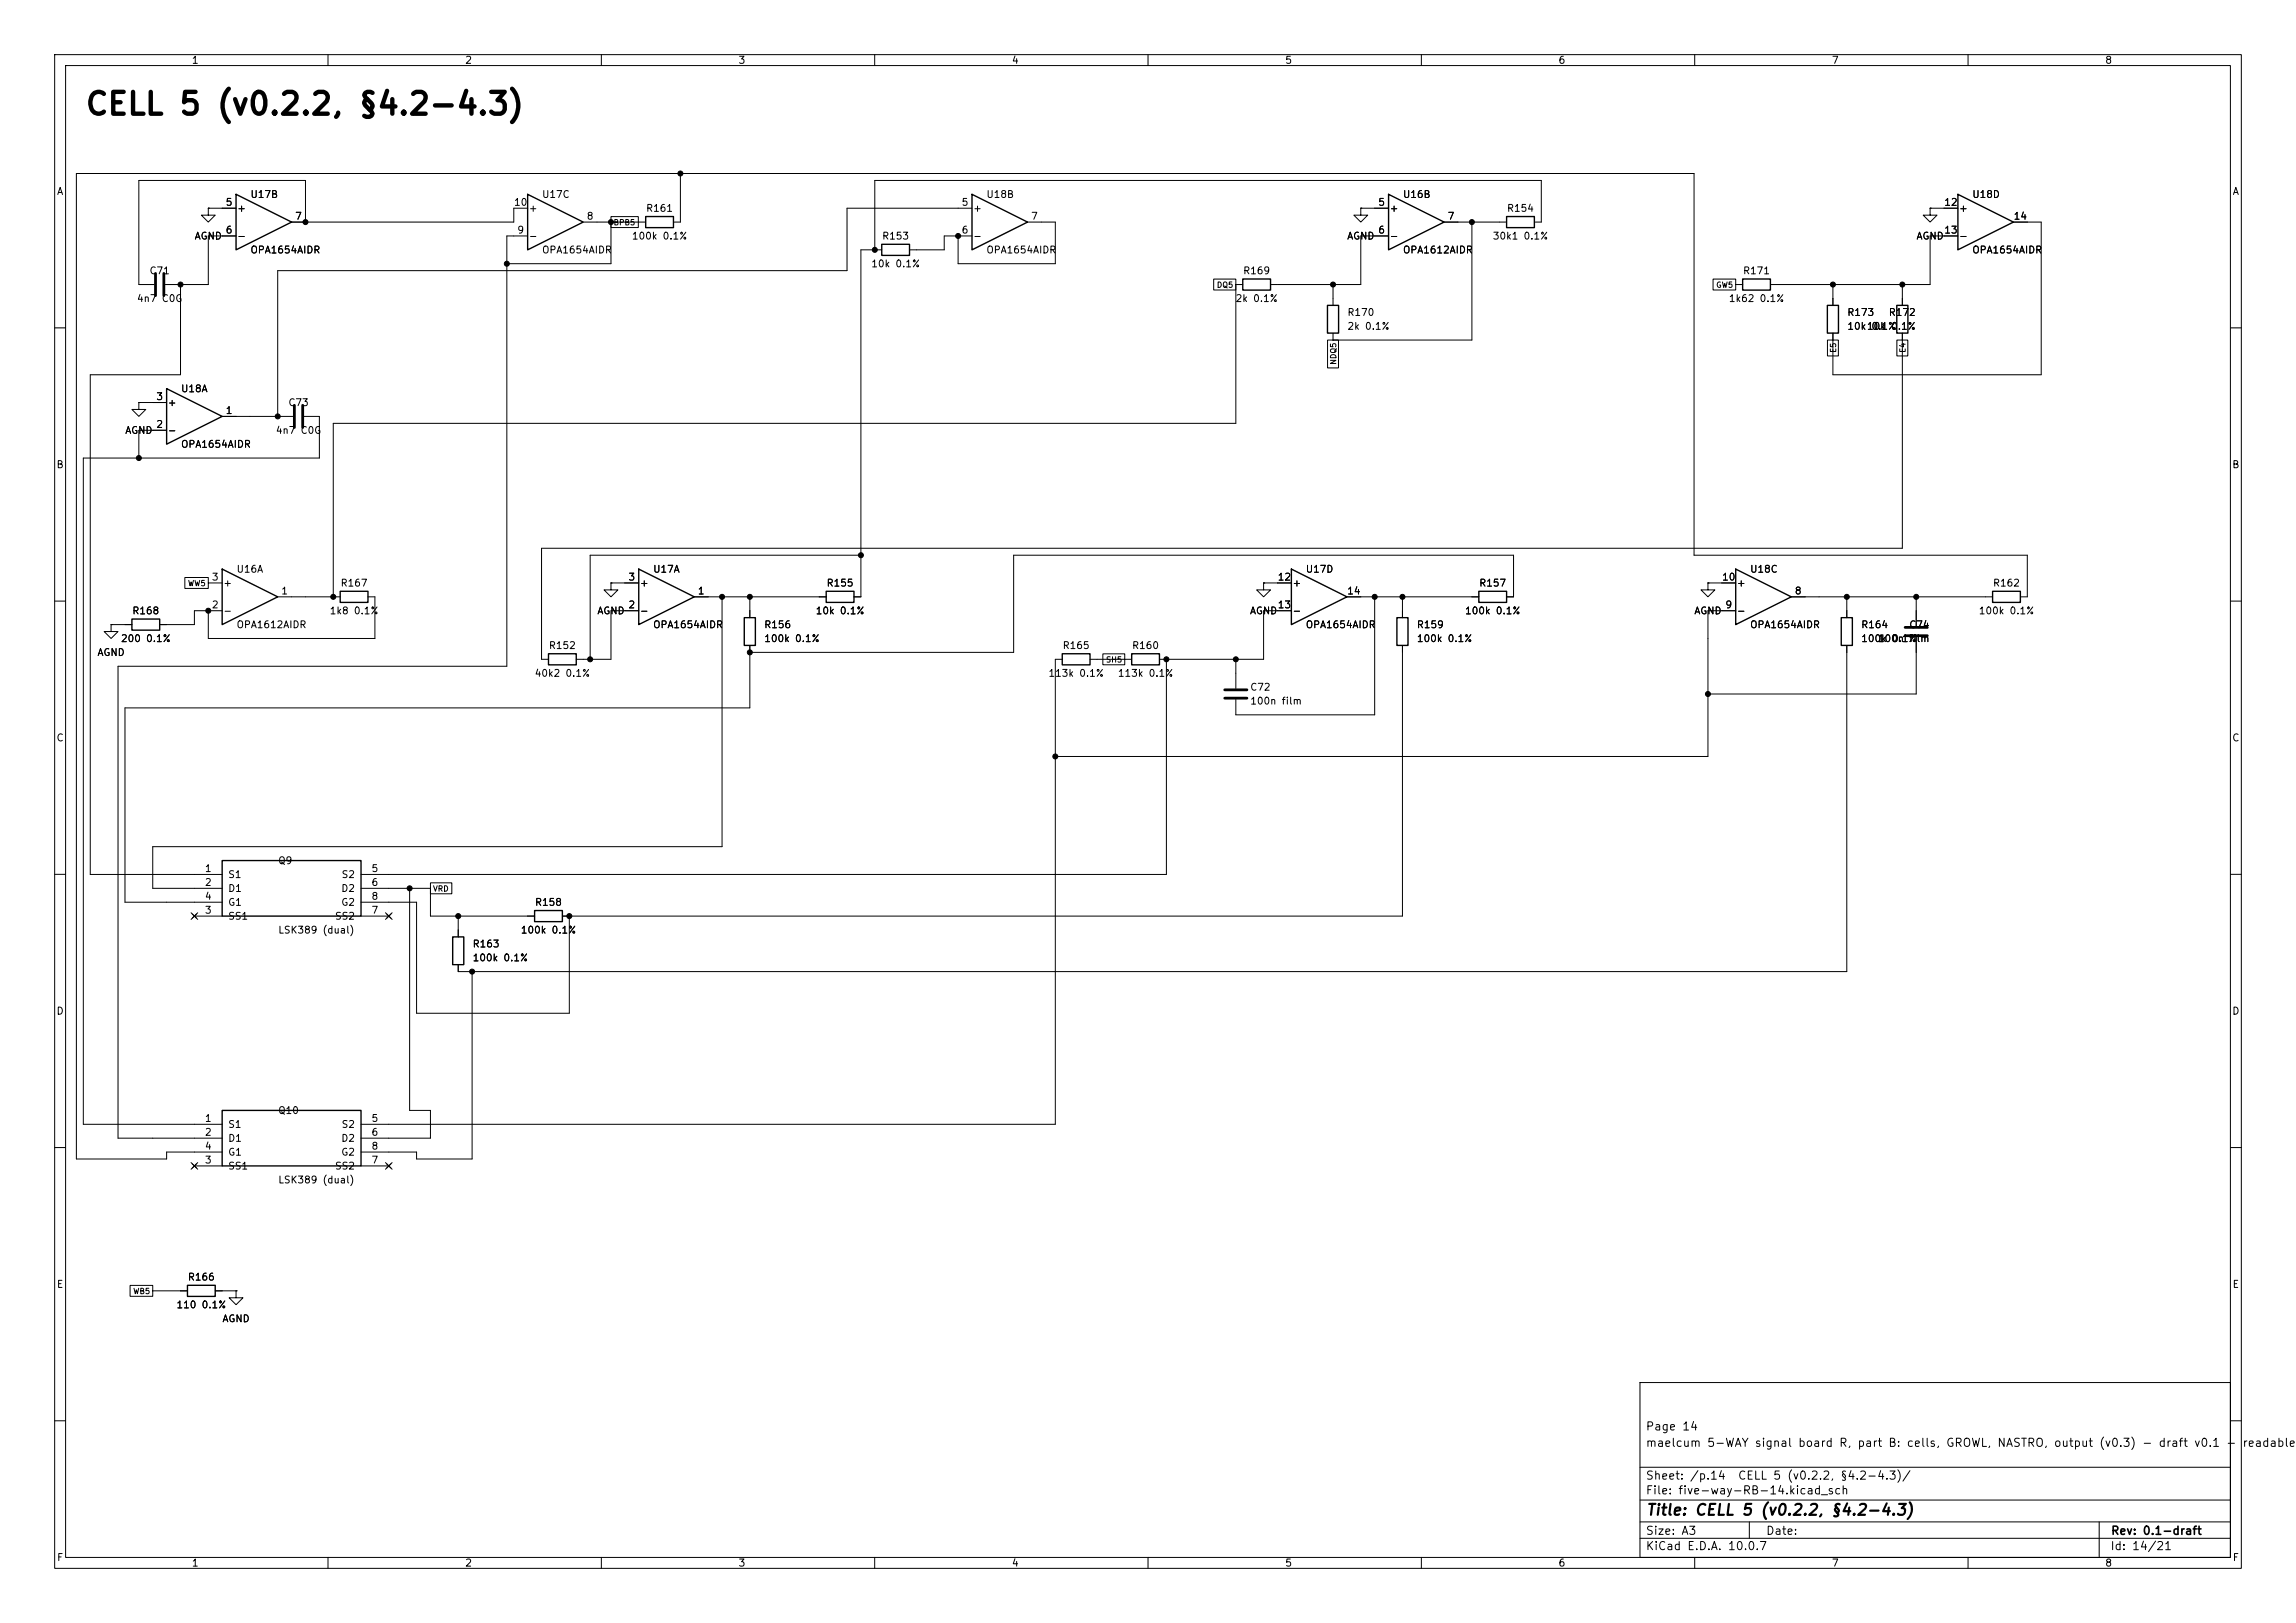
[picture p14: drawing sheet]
<svg xmlns="http://www.w3.org/2000/svg" width="420mm" height="297mm" viewBox="0 0 420 297" stroke-linecap="round" stroke-linejoin="round" font-family="sans-serif">
<defs><g id="words">
<text font-size="4" x="15.4" y="22">CELL 5 (v0.2.2, §4.2-4.3)</text>
<text font-size="2" x="301" y="277.8">Title: CELL 5 (v0.2.2, §4.2-4.3)</text>
<g font-size="1.5">
<text x="300.9" y="262.1">Page 14</text>
<text x="300.9" y="265.1">maelcum 5-WAY signal board R, part B: cells, GROWL, NASTRO, output (v0.3) - draft v0.1 -</text>
<text x="410.1" y="265.1">readable s</text>
<text x="300.9" y="273.8">File: five-way-RB-14.kicad_sch</text>
<text x="300.9" y="271.1">Sheet: /p.14</text>
<text x="317.8" y="271.1">CELL 5 (v0.2.2, §4.2-4.3)/</text>
<text x="300.9" y="281.2">Size: A3</text>
<text x="322.9" y="281.2">Date:</text>
<text x="386" y="281.2">Rev: 0.1-draft</text>
<text x="300.9" y="284">KiCad E.D.A. 10.0.7</text>
<text x="385.9" y="284">Id: 14/21</text>
</g>
<g font-size="1.3">
<text x="35" y="12">1</text>
<text x="85" y="12">2</text>
<text x="135" y="12">3</text>
<text x="185" y="12">4</text>
<text x="235" y="12">5</text>
<text x="285" y="12">6</text>
<text x="335" y="12">7</text>
<text x="385" y="12">8</text>
<text x="10.3" y="36">A</text>
<text x="408.3" y="36">A</text>
<text x="41.2" y="38">5</text>
<text x="43.3" y="39.1">+</text>
<text x="45.7" y="36.5">U17B</text>
<text x="53.9" y="40.5">7</text>
<text x="93.9" y="38">10</text>
<text x="96.6" y="39.1">+</text>
<text x="99" y="36.5">U17C</text>
<text x="107.2" y="40.5">8</text>
<text x="118.1" y="39.1">R161</text>
<text x="175.8" y="38">5</text>
<text x="177.9" y="39.1">+</text>
<text x="180.3" y="36.5">U18B</text>
<text x="188.5" y="40.5">7</text>
<text x="252" y="38">5</text>
<text x="254.1" y="39.1">+</text>
<text x="256.5" y="36.5">U16B</text>
<text x="264.7" y="40.5">7</text>
<text x="275.6" y="39.1">R154</text>
<text x="355.5" y="38">12</text>
<text x="358.2" y="39.1">+</text>
<text x="360.7" y="36.5">U18D</text>
<text x="368.2" y="40.5">14</text>
<text x="35.5" y="44.1">AGND</text>
<text x="41.2" y="43">6</text>
<text x="43.3" y="44.1">-</text>
<text x="45.7" y="46.7">OPA1654AIDR</text>
<text x="94.5" y="43">9</text>
<text x="96.6" y="44.1">-</text>
<text x="99" y="46.7">OPA1654AIDR</text>
<text x="115.5" y="44.1">100k 0.1%</text>
<text x="161.3" y="44.1">R153</text>
<text x="175.8" y="43">6</text>
<text x="177.9" y="44.1">-</text>
<text x="180.3" y="46.7">OPA1654AIDR</text>
<text x="246.3" y="44.1">AGND</text>
<text x="252" y="43">6</text>
<text x="254.1" y="44.1">-</text>
<text x="256.5" y="46.7">OPA1612AIDR</text>
<text x="273" y="44.1">30k1 0.1%</text>
<text x="350.5" y="44.1">AGND</text>
<text x="355.5" y="43">13</text>
<text x="358.2" y="44.1">-</text>
<text x="360.7" y="46.7">OPA1654AIDR</text>
<text x="27.2" y="50.5">C71</text>
<text x="159.3" y="49.2">10k 0.1%</text>
<text x="227.3" y="50.5">R169</text>
<text x="318.7" y="50.5">R171</text>
<text x="24.9" y="55.6">4n7 C0G</text>
<text x="225.9" y="55.6">2k 0.1%</text>
<text x="246.4" y="58.1">R170</text>
<text x="316.1" y="55.6">1k62 0.1%</text>
<text x="337.8" y="58.1">R173</text>
<text x="345.4" y="58.1">R172</text>
<text x="246.4" y="60.7">2k 0.1%</text>
<text x="337.8" y="60.7">10k10k 0.1%</text>
<text x="342.2" y="60.7">0.1%</text>
<text x="28.5" y="73.5">3</text>
<text x="30.6" y="74.6">+</text>
<text x="33" y="72.1">U18A</text>
<text x="41.2" y="76.1">1</text>
<text x="52.6" y="74.6">C73</text>
<text x="22.8" y="79.7">AGND</text>
<text x="28.5" y="78.6">2</text>
<text x="30.6" y="79.7">-</text>
<text x="33" y="82.2">OPA1654AIDR</text>
<text x="50.3" y="79.7">4n7 C0G</text>
<text x="10.2" y="86">B</text>
<text x="408.2" y="86">B</text>
<text x="38.6" y="106.5">3</text>
<text x="40.7" y="107.6">+</text>
<text x="43.2" y="105.1">U16A</text>
<text x="62.2" y="107.6">R167</text>
<text x="114.8" y="106.5">3</text>
<text x="116.9" y="107.6">+</text>
<text x="119.4" y="105.1">U17A</text>
<text x="151.1" y="107.6">R155</text>
<text x="233.6" y="106.5">12</text>
<text x="236.3" y="107.6">+</text>
<text x="238.7" y="105.1">U17D</text>
<text x="270.5" y="107.6">R157</text>
<text x="314.9" y="106.5">10</text>
<text x="317.6" y="107.6">+</text>
<text x="320" y="105.1">U18C</text>
<text x="364.5" y="107.6">R162</text>
<text x="24.1" y="112.7">R168</text>
<text x="38.6" y="111.6">2</text>
<text x="40.7" y="112.7">-</text>
<text x="51.3" y="109.1">1</text>
<text x="60.2" y="112.7">1k8 0.1%</text>
<text x="109.2" y="112.7">AGND</text>
<text x="114.8" y="111.6">2</text>
<text x="116.9" y="112.7">-</text>
<text x="127.5" y="109.1">1</text>
<text x="149.1" y="112.7">10k 0.1%</text>
<text x="228.5" y="112.7">AGND</text>
<text x="233.6" y="111.6">13</text>
<text x="236.3" y="112.7">-</text>
<text x="246.3" y="109.1">14</text>
<text x="267.9" y="112.7">100k 0.1%</text>
<text x="309.8" y="112.7">AGND</text>
<text x="315.5" y="111.6">9</text>
<text x="317.6" y="112.7">-</text>
<text x="328.2" y="109.1">8</text>
<text x="361.9" y="112.7">100k 0.1%</text>
<text x="22" y="117.8">200 0.1%</text>
<text x="43.2" y="115.3">OPA1612AIDR</text>
<text x="100.3" y="119.1">R152</text>
<text x="119.4" y="115.3">OPA1654AIDR</text>
<text x="139.7" y="115.3">R156</text>
<text x="139.7" y="117.8">100k 0.1%</text>
<text x="194.3" y="119.1">R165</text>
<text x="207" y="119.1">R160</text>
<text x="238.7" y="115.3">OPA1654AIDR</text>
<text x="259.1" y="115.3">R159</text>
<text x="259.1" y="117.8">100k 0.1%</text>
<text x="320" y="115.3">OPA1654AIDR</text>
<text x="340.3" y="115.3">R164</text>
<text x="340.3" y="117.8">100k 0.1%</text>
<text x="343.4" y="117.8">100n film</text>
<text x="349.1" y="115.3">C74</text>
<text x="17.7" y="120.3">AGND</text>
<text x="97.7" y="124.2">40k2 0.1%</text>
<text x="191.7" y="124.2">113k 0.1%</text>
<text x="204.4" y="124.2">113k 0.1%</text>
<text x="228.6" y="126.7">C72</text>
<text x="228.6" y="129.2">100n film</text>
<text x="10.2" y="136">C</text>
<text x="408.2" y="136">C</text>
<text x="37.4" y="159.9">1</text>
<text x="41.6" y="161">S1</text>
<text x="50.8" y="158.4">Q9</text>
<text x="62.4" y="161">S2</text>
<text x="67.8" y="159.9">5</text>
<text x="37.4" y="162.4">2</text>
<text x="37.4" y="167.5">3</text>
<text x="37.4" y="165">4</text>
<text x="41.6" y="163.5">D1</text>
<text x="41.6" y="166.1">G1</text>
<text x="62.3" y="163.5">D2</text>
<text x="62.3" y="166.1">G2</text>
<text x="67.8" y="162.4">6</text>
<text x="67.8" y="167.5">7</text>
<text x="67.8" y="165">8</text>
<text x="97.8" y="166.1">R158</text>
<text x="41.6" y="168.6">SS1</text>
<text x="50.8" y="171.1">LSK389 (dual)</text>
<text x="61.2" y="168.6">SS2</text>
<text x="86.3" y="173.7">R163</text>
<text x="95.2" y="171.1">100k 0.1%</text>
<text x="86.3" y="176.2">100k 0.1%</text>
<text x="10.2" y="186">D</text>
<text x="408.2" y="186">D</text>
<text x="37.4" y="205.6">1</text>
<text x="37.4" y="208.1">2</text>
<text x="41.6" y="206.7">S1</text>
<text x="41.6" y="209.2">D1</text>
<text x="50.8" y="204.2">Q10</text>
<text x="62.3" y="209.2">D2</text>
<text x="62.4" y="206.7">S2</text>
<text x="67.8" y="205.6">5</text>
<text x="67.8" y="208.1">6</text>
<text x="37.4" y="213.2">3</text>
<text x="37.4" y="210.7">4</text>
<text x="41.6" y="214.3">SS1</text>
<text x="41.6" y="211.8">G1</text>
<text x="61.2" y="214.3">SS2</text>
<text x="62.3" y="211.8">G2</text>
<text x="67.8" y="213.2">7</text>
<text x="67.8" y="210.7">8</text>
<text x="50.8" y="216.9">LSK389 (dual)</text>
<text x="10.3" y="236">E</text>
<text x="32.2" y="239.7">110 0.1%</text>
<text x="34.3" y="234.6">R166</text>
<text x="408.3" y="236">E</text>
<text x="40.6" y="242.3">AGND</text>
<text x="10.3" y="286">F</text>
<text x="35" y="287">1</text>
<text x="85" y="287">2</text>
<text x="135" y="287">3</text>
<text x="185" y="287">4</text>
<text x="235" y="287">5</text>
<text x="285" y="287">6</text>
<text x="335" y="287">7</text>
<text x="385" y="287">8</text>
<text x="408.3" y="286">F</text>
</g>
<g font-size="1">
<text x="112.1" y="41.5">BPB5</text>
<text x="222.5" y="52.9">DQ5</text>
<text x="313.8" y="52.9">GW5</text>
<text x="336.1" y="64.7" transform="rotate(-90 336.1 64.7)">E5</text>
<text x="348.8" y="64.7" transform="rotate(-90 348.8 64.7)">E4</text>
<text x="244.7" y="66.9" transform="rotate(-90 244.7 66.9)">NDQ5</text>
<text x="34.3" y="107.5">WW5</text>
<text x="202.2" y="121.5">SH5</text>
<text x="79.1" y="163.4">VRD</text>
<text x="24.3" y="237">WB5</text>
</g>
</g></defs>
<g fill="none" stroke="#000" stroke-width=".18">
<path d="M10 10h400v277h-400zM12 12h396v273h-396zM60 10v2M110 10v2M160 10v2M210 10v2M260 10v2M310 10v2M360 10v2M38.1 38.1v1.3h1.3l-1.3 1.2-1.3-1.2h1.3M38.1 38.1h.1M38.1 38.1h5.1"/>
<path d="M96.5 38.1h-2.5v2.5h-40.7M111.8 39.6h5v2h-5zM124.5 31.8v8.8h-1.3M177.8 38.1h-22.9v11.4h-104.1v26.7M248.9 38.1v1.3h1.3l-1.3 1.2-1.3-1.2h1.3M248.9 38.1h.1M248.9 38.1h5.1M353.1 38.1v1.3h1.2l-1.2 1.2-1.3-1.2h1.3M353.1 38.1h.1M353.1 38.1h5M33 52.1v16.5h-16.5v91.4h24.1M43.2 43.2h-5.1v8.9h-7.9"/>
<path d="M55.9 40.6v-7.6h-30.5v19.1h2.8M96.5 43.2h-3.8v78.7h-71.1v86.4h19M106.7 40.6h11.4M111.8 40.6v7.7h-19.1M161.3 45.7h-3.8v63.5h-1.3M177.8 43.2h-5.1v2.5h-6.3M188 40.6h5v7.7h-17.7v-5.1M222 51.1h4.1v2h-4.1zM226.1 52.1h1.2M226.1 52.1v25.4h-165.1v31.7M243.8 52.1v3.8M254 43.2h-5.1v8.9h-16.5"/>
<path d="M264.2 40.6h11.4M269.2 40.6v21.6h-25.4M280.7 40.6h1.2v-7.6h-121.9v12.7M313.4 51.1h4.1v2h-4.1zM317.5 52.1h1.3M335.3 52.1v3.8M348 52.1v3.8M358.1 43.2h-5v8.9h-29.3M368.3 40.6h5.1v28h-38.1v-7.6M10 60h2M25.4 73.7v1.2h1.3l-1.3 1.3-1.3-1.3h1.3M25.4 73.7h.1"/>
<path d="M25.4 73.7h5.1M30.5 78.7h-5.1v5.1M40.6 76.2h13M55.6 76.2h2.8v7.6h-43.2v121.9h25.4M242.8 62.2h2v5.1h-2zM243.8 61v1.2M334.3 62.2h2v2.9h-2zM347 62.2h2v2.9h-2zM348 61v39.3h-248.9v20.4h1.2M408 60h2M10 110h2M20.3 114.3v1.3h1.3l-1.3 1.2-1.3-1.2h1.3"/>
<path d="M20.3 114.3h.1M20.3 114.3h3.8M33.8 105.7h4.3v2h-4.3zM38.1 106.7h2.5M40.6 111.8h-5v2.5h-6.4M50.8 109.2h11.4M67.3 109.2h1.3v7.6h-30.5v-5M111.8 106.7v1.3h1.2l-1.2 1.2-1.3-1.2h1.3M111.8 106.7h.1M111.8 106.7h5M116.8 111.8h-5v8.9h-6.4M127 109.2h24.1"/>
<path d="M132.1 109.2v45.7h-104.2v7.7h12.7M137.2 109.2v3.8M137.2 118.1v11.4h-114.3v35.6h17.7M157.5 101.6h-49.6v19.1M201.7 119.6h4v2.1h-4zM231.1 106.7v1.3h1.3l-1.3 1.2-1.2-1.2h1.2M231.1 106.7h.1M231.1 106.7h5.1M236.2 111.8h-5.1v8.9h-19M246.4 109.2h24.1M251.5 109.2v21.6h-25.4v-2.8M256.5 109.2v3.8"/>
<path d="M256.5 118.1v49.5h-153.6M275.6 109.2h1.3v-7.6h-91.5v17.8h-48.2M312.4 106.7v1.3h1.3l-1.3 1.2-1.3-1.2h1.3M312.4 106.7h.1M312.4 106.7h5.1M317.5 111.8h-5.1v26.6h-119.4M327.7 109.2h36.8M337.8 118.1v59.7h-254v-1.3M337.8 109.2v3.8M350.5 109.2v5.4M350.5 116.6v10.4h-38.1M369.6 109.2h1.2v-7.6h-60.9v-69.8h-295.9v180.3h16.5v-1.3h10.1"/>
<path d="M408 110h2M194.3 120.7h-1.3v85h-127M199.4 120.7h7.6M213.4 120.7v39.3h-147.4M226.1 120.7v5.3M10 160h2M408 160h2M35 167l1.2 1.2M35.6 167.6h5M36.2 167l-1.2 1.2M66 162.6h12.7M66 167.6h5.1"/>
<path d="M66 165.1h10.2v20.3h27.9v-17.8M70.5 167l1.2 1.2M71.7 167l-1.2 1.2M74.9 162.6v40.6h3.8v5.1h-12.7M78.7 161.6h3.9v2h-3.9zM78.7 162.6v5h19.1M83.8 167.6v3.9M86.4 177.8v34.3h-10.2v-1.3h-10.2M10 210h2M35 212.8l1.2 1.2M35.6 213.4h5M36.2 212.8l-1.2 1.2"/>
<path d="M66 213.4h5.1M70.5 212.8l1.2 1.2M71.7 212.8l-1.2 1.2M408 210h2M23.8 235.2h4.1v2h-4.1zM27.9 236.2h6.4M39.4 236.2h3.8M43.2 236.2v1.3h1.2l-1.2 1.3-1.3-1.3h1.3M43.2 236.2h.1M300 253h108v32h-108zM10 260h2M300 278.5h108"/>
<path d="M300 274.5h108M300 268.5h108M320 278.5v3M384 278.5v6.5M408 260h2M60 285v2M110 285v2M160 285v2M210 285v2M260 285v2M300 281.5h108M310 285v2"/>
<path d="M360 285v2"/>
</g>
<g fill="none" stroke="#000" stroke-width=".25">
<path d="M43.2 35.6l10.1 5-10.1 5.1zM96.5 35.6l10.2 5-10.2 5.1zM118.1 39.6h5.1v2.1h-5.1zM177.8 35.6l10.2 5-10.2 5.1zM254 35.6l10.2 5-10.2 5.1zM275.6 39.6h5.1v2.1h-5.1zM358.1 35.6l10.2 5-10.2 5.1zM161.3 44.7h5.1v2h-5.1zM227.3 51.1h5.1v2h-5.1zM242.8 55.9h2.1v5.1h-2.1zM318.8 51.1h5v2h-5zM334.3 55.9h2v5.1h-2z"/>
<path d="M347 55.9h2v5.1h-2zM30.5 71.1l10.1 5.1-10.1 5.1zM24.1 113.3h5.1v2h-5.1zM40.6 104.1l10.2 5.1-10.2 5.1zM62.2 108.2h5.1v2h-5.1zM100.3 119.6h5.1v2.1h-5.1zM116.8 104.1l10.2 5.1-10.2 5.1zM136.1 113h2.1v5.1h-2.1zM151.1 108.2h5.1v2h-5.1zM194.3 119.6h5.1v2.1h-5.1zM207 119.6h5.1v2.1h-5.1zM236.2 104.1l10.2 5.1-10.2 5.1z"/>
<path d="M255.5 113h2.1v5.1h-2.1zM270.5 108.2h5.1v2h-5.1zM317.5 104.1l10.2 5.1-10.2 5.1zM336.8 113h2v5.1h-2zM364.5 108.2h5.1v2h-5.1zM40.6 157.5h25.4v10.1h-25.4zM82.8 171.5h2v5h-2zM97.8 166.6h5.1v2.1h-5.1zM40.6 203.2h25.4v10.2h-25.4zM34.3 235.2h5.1v2h-5.1z"/>
</g>
<path d="M28.4 50v4.1M30 50v4.1M53.8 74.2v4M55.4 74.2v4M348.5 116.3h4.1M348.5 114.8h4.1M224 126.2h4.1M224 127.8h4.1" fill="none" stroke="#000" stroke-width=".51"/>
<g fill="#000" stroke="#000" stroke-width=".18">
<circle cx="124.5" cy="31.8" r=".46"/>
<circle cx="33" cy="52.1" r=".46"/>
<circle cx="55.9" cy="40.6" r=".46"/>
<circle cx="92.7" cy="48.3" r=".46"/>
<circle cx="111.8" cy="40.6" r=".46"/>
<circle cx="160" cy="45.7" r=".46"/>
<circle cx="175.3" cy="43.2" r=".46"/>
<circle cx="243.8" cy="52.1" r=".46"/>
<circle cx="269.2" cy="40.6" r=".46"/>
<circle cx="335.3" cy="52.1" r=".46"/>
<circle cx="348" cy="52.1" r=".46"/>
<circle cx="50.8" cy="76.2" r=".46"/>
<circle cx="25.4" cy="83.8" r=".46"/>
<circle cx="38.1" cy="111.8" r=".46"/>
<circle cx="61" cy="109.2" r=".46"/>
<circle cx="132.1" cy="109.2" r=".46"/>
<circle cx="137.2" cy="109.2" r=".46"/>
<circle cx="137.2" cy="119.4" r=".46"/>
<circle cx="157.5" cy="101.6" r=".46"/>
<circle cx="251.5" cy="109.2" r=".46"/>
<circle cx="256.5" cy="109.2" r=".46"/>
<circle cx="337.8" cy="109.2" r=".46"/>
<circle cx="350.5" cy="109.2" r=".46"/>
<circle cx="107.9" cy="120.7" r=".46"/>
<circle cx="193" cy="138.4" r=".46"/>
<circle cx="213.4" cy="120.7" r=".46"/>
<circle cx="226.1" cy="120.7" r=".46"/>
<circle cx="312.4" cy="127" r=".46"/>
<circle cx="74.9" cy="162.6" r=".46"/>
<circle cx="83.8" cy="167.6" r=".46"/>
<circle cx="86.4" cy="177.8" r=".46"/>
<circle cx="104.1" cy="167.6" r=".46"/>
</g>
<use href="#words"/>
</svg>
